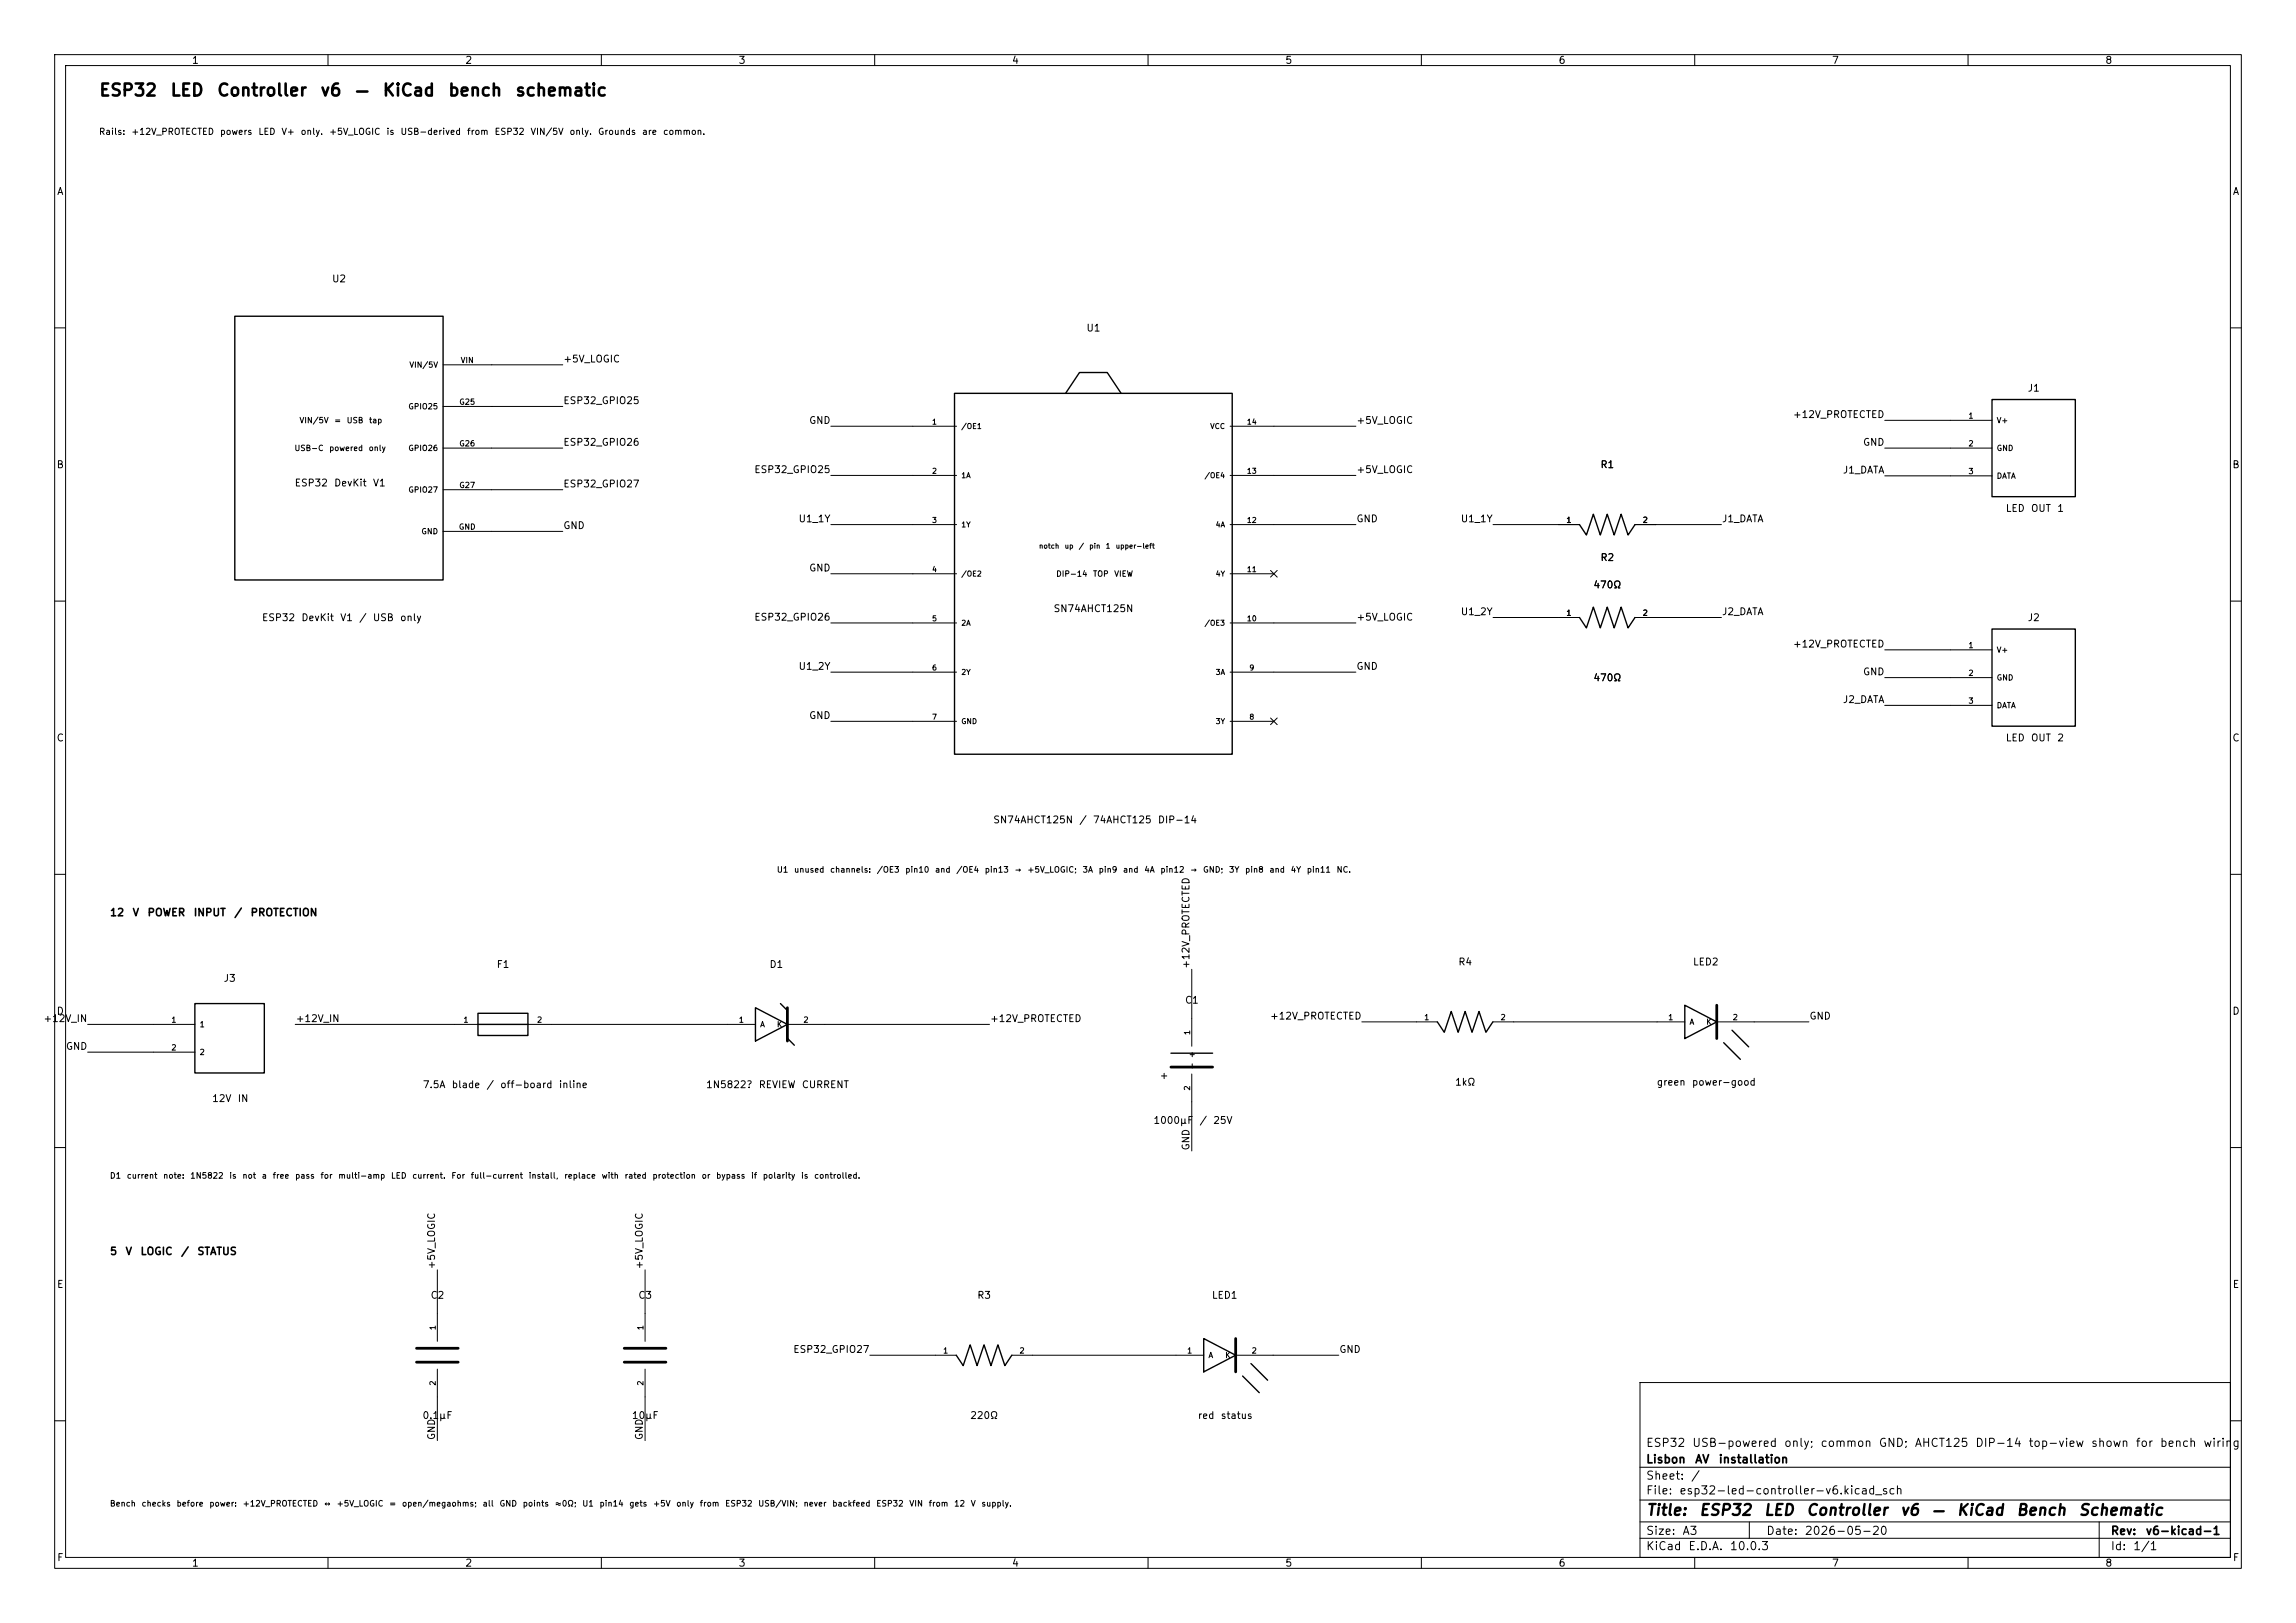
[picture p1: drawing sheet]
<svg xmlns="http://www.w3.org/2000/svg" width="420mm" height="297mm" viewBox="0 0 420 297" stroke-linecap="round" stroke-linejoin="round" font-family="sans-serif">
<defs><g id="words">
<g font-size="2.2">
<text x="18" y="18.1">ESP32</text>
<text x="31" y="18.1">LED</text>
<text x="39.6" y="18.1">Controller</text>
<text x="58.5" y="18.1">v6</text>
<text x="64.8" y="18.1">—</text>
<text x="69.9" y="18.1">KiCad</text>
<text x="81.8" y="18.1">bench</text>
<text x="94.1" y="18.1">schematic</text>
</g>
<g font-size="2">
<text x="301" y="277.8">Title:</text>
<text x="310.7" y="277.8">ESP32</text>
<text x="322.5" y="277.8">LED</text>
<text x="330.3" y="277.8">Controller</text>
<text x="347.4" y="277.8">v6</text>
<text x="353.2" y="277.8">—</text>
<text x="357.8" y="277.8">KiCad</text>
<text x="368.7" y="277.8">Bench</text>
<text x="380.1" y="277.8">Schematic</text>
</g>
<g font-size="1.5">
<text x="301" y="268.1">Lisbon</text>
<text x="301" y="265.1">ESP32</text>
<text x="309.4" y="265.1">USB-powered</text>
<text x="309.9" y="268.1">AV</text>
<text x="314.3" y="268.1">installation</text>
<text x="326.2" y="265.1">only;</text>
<text x="332.9" y="265.1">common</text>
<text x="343.5" y="265.1">GND;</text>
<text x="350.1" y="265.1">AHCT125</text>
<text x="361.2" y="265.1">DIP-14</text>
<text x="370.9" y="265.1">top-view</text>
<text x="382.4" y="265.1">shown</text>
<text x="390.5" y="265.1">for</text>
<text x="395" y="265.1">bench</text>
<text x="402.9" y="265.1">wiring</text>
<text x="301" y="273.8">File:</text>
<text x="301" y="271.1">Sheet:</text>
<text x="307.1" y="273.8">esp32-led-controller-v6.kicad_sch</text>
<text x="309.2" y="271.1">/</text>
<text x="301" y="281.2">Size:</text>
<text x="307.6" y="281.2">A3</text>
<text x="323" y="281.2">Date:</text>
<text x="330" y="281.2">2026-05-20</text>
<text x="386" y="281.2">Rev:</text>
<text x="392.4" y="281.2">v6-kicad-1</text>
<text x="301" y="284">KiCad</text>
<text x="308.7" y="284">E.D.A.</text>
<text x="316.3" y="284">10.0.3</text>
<text x="386" y="284">Id:</text>
<text x="390.1" y="284">1/1</text>
</g>
<g font-size="1.3">
<text x="35" y="12">1</text>
<text x="85" y="12">2</text>
<text x="135" y="12">3</text>
<text x="185" y="12">4</text>
<text x="235" y="12">5</text>
<text x="285" y="12">6</text>
<text x="335" y="12">7</text>
<text x="385" y="12">8</text>
<text x="10.3" y="36">A</text>
<text x="408.3" y="36">A</text>
<text x="60.6" y="52">U2</text>
<text x="198.6" y="61">U1</text>
<text x="102.9" y="66.6">+5V_LOGIC</text>
<text x="370.8" y="72">J1</text>
<text x="102.9" y="74.3">ESP32_GPIO25</text>
<text x="147.9" y="77.9">GND</text>
<text x="248" y="77.9">+5V_LOGIC</text>
<text x="327.9" y="76.8">+12V_PROTECTED</text>
<text x="102.9" y="81.9">ESP32_GPIO26</text>
<text x="340.7" y="81.9">GND</text>
<text x="10.3" y="86">B</text>
<text x="53.8" y="89.3">ESP32</text>
<text x="61" y="89.3">DevKit</text>
<text x="68.1" y="89.3">V1</text>
<text x="102.9" y="89.5">ESP32_GPIO27</text>
<text x="137.9" y="86.9">ESP32_GPIO25</text>
<text x="248" y="86.9">+5V_LOGIC</text>
<text x="292.7" y="86">R1</text>
<text x="337" y="87">J1_DATA</text>
<text x="408.2" y="86">B</text>
<text x="146" y="95.9">U1_1Y</text>
<text x="248" y="95.9">GND</text>
<text x="267.1" y="95.9">U1_1Y</text>
<text x="314.9" y="95.9">J1_DATA</text>
<text x="366.8" y="94">LED</text>
<text x="371.4" y="94">OUT</text>
<text x="376.2" y="94">1</text>
<text x="102.9" y="97.1">GND</text>
<text x="147.9" y="104.9">GND</text>
<text x="291.4" y="108">470Ω</text>
<text x="292.7" y="103">R2</text>
<text x="47.8" y="114">ESP32</text>
<text x="55" y="114">DevKit</text>
<text x="62.1" y="114">V1</text>
<text x="65.6" y="114">/</text>
<text x="68.1" y="114">USB</text>
<text x="73.1" y="114">only</text>
<text x="137.9" y="113.9">ESP32_GPIO26</text>
<text x="192.6" y="112.3">SN74AHCT125N</text>
<text x="248" y="113.9">+5V_LOGIC</text>
<text x="267.1" y="112.9">U1_2Y</text>
<text x="314.9" y="112.9">J2_DATA</text>
<text x="370.8" y="114">J2</text>
<text x="327.9" y="118.8">+12V_PROTECTED</text>
<text x="146" y="122.9">U1_2Y</text>
<text x="248" y="122.9">GND</text>
<text x="291.4" y="125">470Ω</text>
<text x="340.7" y="123.9">GND</text>
<text x="147.9" y="131.9">GND</text>
<text x="337" y="129">J2_DATA</text>
<text x="10.3" y="136">C</text>
<text x="366.8" y="136">LED</text>
<text x="371.4" y="136">OUT</text>
<text x="376.2" y="136">2</text>
<text x="408.2" y="136">C</text>
<text x="181.6" y="151">SN74AHCT125N</text>
<text x="197.3" y="151">/</text>
<text x="199.8" y="151">74AHCT125</text>
<text x="211.7" y="151">DIP-14</text>
<text x="20" y="168">12</text>
<text x="24.1" y="168">V</text>
<text x="26.9" y="168">POWER</text>
<text x="35.3" y="168">INPUT</text>
<text x="42.7" y="168">/</text>
<text x="45.7" y="168">PROTECTION</text>
<text x="40.8" y="180">J3</text>
<text x="90.7" y="177.4">F1</text>
<text x="140.7" y="177.4">D1</text>
<text x="217.9" y="177.4" transform="rotate(-90 217.9 177.4)">+12V_PROTECTED</text>
<text x="266.7" y="177">R4</text>
<text x="309.6" y="177">LED2</text>
<text x="10.3" y="186">D</text>
<text x="216.7" y="184">C1</text>
<text x="408.2" y="186">D</text>
<text x="7.8" y="187.3">+12V_IN</text>
<text x="54" y="187.3">+12V_IN</text>
<text x="181" y="187.3">+12V_PROTECTED</text>
<text x="232.2" y="186.9">+12V_PROTECTED</text>
<text x="330.9" y="186.9">GND</text>
<text x="12" y="192.4">GND</text>
<text x="212" y="197.8">+</text>
<text x="38.7" y="202">12V</text>
<text x="43.4" y="202">IN</text>
<text x="77.2" y="199.4">7.5A</text>
<text x="82.5" y="199.4">blade</text>
<text x="88.9" y="199.4">/</text>
<text x="91.4" y="199.4">off-board</text>
<text x="102.1" y="199.4">inline</text>
<text x="129" y="199.4">1N5822?</text>
<text x="138.7" y="199.4">REVIEW</text>
<text x="146.6" y="199.4">CURRENT</text>
<text x="266.1" y="199">1kΩ</text>
<text x="302.9" y="199">green</text>
<text x="309.4" y="199">power-good</text>
<text x="210.9" y="206">1000µF</text>
<text x="219.3" y="206">/</text>
<text x="221.8" y="206">25V</text>
<text x="217.9" y="210.6" transform="rotate(-90 217.9 210.6)">GND</text>
<text x="20" y="230">5</text>
<text x="22.9" y="230">V</text>
<text x="25.6" y="230">LOGIC</text>
<text x="33" y="230">/</text>
<text x="36" y="230">STATUS</text>
<text x="79.9" y="232.4" transform="rotate(-90 79.9 232.4)">+5V_LOGIC</text>
<text x="117.9" y="232.4" transform="rotate(-90 117.9 232.4)">+5V_LOGIC</text>
<text x="10.3" y="236">E</text>
<text x="78.7" y="238">C2</text>
<text x="116.7" y="238">C3</text>
<text x="178.7" y="238">R3</text>
<text x="221.6" y="238">LED1</text>
<text x="408.3" y="236">E</text>
<text x="145" y="247.9">ESP32_GPIO27</text>
<text x="244.9" y="247.9">GND</text>
<text x="77.2" y="260">0.1µF</text>
<text x="79.9" y="263.6" transform="rotate(-90 79.9 263.6)">GND</text>
<text x="115.5" y="260">10µF</text>
<text x="117.9" y="263.6" transform="rotate(-90 117.9 263.6)">GND</text>
<text x="177.4" y="260">220Ω</text>
<text x="219" y="260">red</text>
<text x="223.2" y="260">status</text>
<text x="10.3" y="286">F</text>
<text x="35" y="287">1</text>
<text x="85" y="287">2</text>
<text x="135" y="287">3</text>
<text x="185" y="287">4</text>
<text x="235" y="287">5</text>
<text x="285" y="287">6</text>
<text x="335" y="287">7</text>
<text x="385" y="287">8</text>
<text x="408.3" y="286">F</text>
</g>
<g font-size="1.2">
<text x="18" y="25">Rails:</text>
<text x="23.9" y="25">+12V_PROTECTED</text>
<text x="40.1" y="25">powers</text>
<text x="47.2" y="25">LED</text>
<text x="51.4" y="25">V+</text>
<text x="54.9" y="25">only.</text>
<text x="60.1" y="25">+5V_LOGIC</text>
<text x="70.6" y="25">is</text>
<text x="73.2" y="25">USB-derived</text>
<text x="85.3" y="25">from</text>
<text x="90.4" y="25">ESP32</text>
<text x="96.9" y="25">VIN/5V</text>
<text x="104.1" y="25">only.</text>
<text x="109.3" y="25">Grounds</text>
<text x="117.3" y="25">are</text>
<text x="121.2" y="25">common.</text>
</g>
<g font-size="1.1">
<text x="142" y="159.9">U1</text>
<text x="145.1" y="159.9">unused</text>
<text x="151.7" y="159.9">channels:</text>
<text x="160.3" y="159.9">/OE3</text>
<text x="165.5" y="159.9">pin10</text>
<text x="170.9" y="159.9">and</text>
<text x="174.8" y="159.9">/OE4</text>
<text x="180" y="159.9">pin13</text>
<text x="185.5" y="159.9">→</text>
<text x="187.8" y="159.9">+5V_LOGIC;</text>
<text x="197.9" y="159.9">3A</text>
<text x="200.9" y="159.9">pin9</text>
<text x="205.3" y="159.9">and</text>
<text x="209.2" y="159.9">4A</text>
<text x="212.2" y="159.9">pin12</text>
<text x="217.6" y="159.9">→</text>
<text x="220" y="159.9">GND;</text>
<text x="224.7" y="159.9">3Y</text>
<text x="227.6" y="159.9">pin8</text>
<text x="232.1" y="159.9">and</text>
<text x="236" y="159.9">4Y</text>
<text x="238.9" y="159.9">pin11</text>
<text x="244.4" y="159.9">NC.</text>
<text x="20" y="215.9">D1</text>
<text x="23.1" y="215.9">current</text>
<text x="29.7" y="215.9">note:</text>
<text x="34.7" y="215.9">1N5822</text>
<text x="41.8" y="215.9">is</text>
<text x="44.2" y="215.9">not</text>
<text x="47.8" y="215.9">a</text>
<text x="49.8" y="215.9">free</text>
<text x="53.9" y="215.9">pass</text>
<text x="58.5" y="215.9">for</text>
<text x="61.8" y="215.9">multi-amp</text>
<text x="71.4" y="215.9">LED</text>
<text x="75.3" y="215.9">current.</text>
<text x="82.5" y="215.9">For</text>
<text x="86" y="215.9">full-current</text>
<text x="96.6" y="215.9">install,</text>
<text x="103.1" y="215.9">replace</text>
<text x="110" y="215.9">with</text>
<text x="114.1" y="215.9">rated</text>
<text x="119.2" y="215.9">protection</text>
<text x="128.2" y="215.9">or</text>
<text x="130.9" y="215.9">bypass</text>
<text x="137.3" y="215.9">if</text>
<text x="139.4" y="215.9">polarity</text>
<text x="146.4" y="215.9">is</text>
<text x="148.8" y="215.9">controlled.</text>
<text x="20" y="275.9">Bench</text>
<text x="25.8" y="275.9">checks</text>
<text x="32.2" y="275.9">before</text>
<text x="38.2" y="275.9">power:</text>
<text x="44.3" y="275.9">+12V_PROTECTED</text>
<text x="59.1" y="275.9">↔</text>
<text x="61.5" y="275.9">+5V_LOGIC</text>
<text x="71.1" y="275.9">=</text>
<text x="73.4" y="275.9">open/megaohms;</text>
<text x="88.2" y="275.9">all</text>
<text x="91.3" y="275.9">GND</text>
<text x="95.5" y="275.9">points</text>
<text x="101.4" y="275.9">≈0Ω;</text>
<text x="106.4" y="275.9">U1</text>
<text x="109.6" y="275.9">pin14</text>
<text x="115" y="275.9">gets</text>
<text x="119.4" y="275.9">+5V</text>
<text x="123.6" y="275.9">only</text>
<text x="127.9" y="275.9">from</text>
<text x="132.5" y="275.9">ESP32</text>
<text x="138.6" y="275.9">USB/VIN;</text>
<text x="146.9" y="275.9">never</text>
<text x="152.1" y="275.9">backfeed</text>
<text x="160.2" y="275.9">ESP32</text>
<text x="166.2" y="275.9">VIN</text>
<text x="169.8" y="275.9">from</text>
<text x="174.4" y="275.9">12</text>
<text x="177.5" y="275.9">V</text>
<text x="179.4" y="275.9">supply.</text>
</g>
<g font-size="1">
<text x="74.8" y="67.5">VIN/5V</text>
<text x="84.2" y="66.7">VIN</text>
<text x="54.7" y="77.7">VIN/5V</text>
<text x="61" y="77.7">=</text>
<text x="63.3" y="77.7">USB</text>
<text x="67.4" y="77.7">tap</text>
<text x="74.6" y="75.1">GPIO25</text>
<text x="83.9" y="74.3">G25</text>
<text x="170.4" y="77.9">1</text>
<text x="228" y="77.9">14</text>
<text x="360" y="76.8">1</text>
<text x="365.1" y="77.7">V+</text>
<text x="53.8" y="82.8">USB-C</text>
<text x="60.1" y="82.8">powered</text>
<text x="67.3" y="82.8">only</text>
<text x="74.6" y="82.8">GPIO26</text>
<text x="83.9" y="81.9">G26</text>
<text x="175.7" y="78.7">/OE1</text>
<text x="221.3" y="78.7">VCC</text>
<text x="360" y="81.9">2</text>
<text x="365.1" y="82.8">GND</text>
<text x="83.9" y="89.5">G27</text>
<text x="170.4" y="86.9">2</text>
<text x="175.7" y="87.7">1A</text>
<text x="220.2" y="87.7">/OE4</text>
<text x="228" y="86.9">13</text>
<text x="360" y="87">3</text>
<text x="365.1" y="87.8">DATA</text>
<text x="74.6" y="90.4">GPIO27</text>
<text x="170.4" y="95.9">3</text>
<text x="228" y="95.9">12</text>
<text x="286.4" y="95.9">1</text>
<text x="300.4" y="95.9">2</text>
<text x="77" y="98">GND</text>
<text x="83.8" y="97.2">GND</text>
<text x="175.7" y="96.7">1Y</text>
<text x="222.3" y="96.7">4A</text>
<text x="170.4" y="104.9">4</text>
<text x="175.7" y="105.7">/OE2</text>
<text x="193.1" y="105.8">DIP-14</text>
<text x="199.8" y="105.8">TOP</text>
<text x="203.7" y="105.8">VIEW</text>
<text x="222.3" y="105.7">4Y</text>
<text x="228" y="104.9">11</text>
<text x="170.4" y="113.9">5</text>
<text x="228" y="113.9">10</text>
<text x="286.4" y="112.9">1</text>
<text x="300.4" y="112.9">2</text>
<text x="175.7" y="114.7">2A</text>
<text x="220.2" y="114.7">/OE3</text>
<text x="360" y="118.8">1</text>
<text x="365.1" y="119.7">V+</text>
<text x="170.4" y="122.9">6</text>
<text x="175.7" y="123.7">2Y</text>
<text x="222.3" y="123.7">3A</text>
<text x="228.4" y="122.9">9</text>
<text x="360" y="123.9">2</text>
<text x="365.1" y="124.8">GND</text>
<text x="170.4" y="131.9">7</text>
<text x="228.4" y="131.9">8</text>
<text x="360" y="129">3</text>
<text x="365.1" y="129.8">DATA</text>
<text x="175.7" y="132.7">GND</text>
<text x="222.3" y="132.7">3Y</text>
<text x="31.2" y="187.4">1</text>
<text x="36.4" y="188.2">1</text>
<text x="84.7" y="187.4">1</text>
<text x="98.1" y="187.4">2</text>
<text x="135" y="187.4">1</text>
<text x="139" y="188.2">A</text>
<text x="142" y="188.2">K</text>
<text x="146.9" y="187.4">2</text>
<text x="217.9" y="189.5" transform="rotate(-90 217.9 189.5)">1</text>
<text x="260.4" y="186.9">1</text>
<text x="274.4" y="186.9">2</text>
<text x="305" y="186.9">1</text>
<text x="309" y="187.8">A</text>
<text x="312" y="187.8">K</text>
<text x="316.9" y="186.9">2</text>
<text x="31.2" y="192.5">2</text>
<text x="36.4" y="193.3">2</text>
<text x="218.8" y="195.8" transform="rotate(-90 218.8 195.8)">- +</text>
<text x="217.9" y="199.7" transform="rotate(-90 217.9 199.7)">2</text>
<text x="79.9" y="243.5" transform="rotate(-90 79.9 243.5)">1</text>
<text x="117.9" y="243.5" transform="rotate(-90 117.9 243.5)">1</text>
<text x="172.4" y="247.9">1</text>
<text x="186.4" y="247.9">2</text>
<text x="217" y="247.9">1</text>
<text x="221" y="248.8">A</text>
<text x="224" y="248.8">K</text>
<text x="228.9" y="247.9">2</text>
<text x="79.9" y="253.7" transform="rotate(-90 79.9 253.7)">2</text>
<text x="117.9" y="253.7" transform="rotate(-90 117.9 253.7)">2</text>
</g>
<g font-size=".9">
<text x="190" y="100.6">notch</text>
<text x="194.7" y="100.6">up</text>
<text x="197.2" y="100.6">/</text>
<text x="199.2" y="100.6">pin</text>
<text x="202.2" y="100.6">1</text>
<text x="204" y="100.6">upper-left</text>
</g>
</g></defs>
<g fill="none" stroke="#000" stroke-width=".18">
<path d="M10 10h400v277h-400zM12 12h396v273h-396zM60 10v2M110 10v2M160 10v2M210 10v2M260 10v2M310 10v2M360 10v2M10 60h2M81 74.4h21.9M81 66.8h21.9"/>
<path d="M152 78h23M225 78h23M344.8 76.9h19.6M408 60h2M81 82h21.9M81 89.6h21.9M81 97.2h21.9M152 96h23M152 87h23M225 96h23M225 87h23M273.1 96h15.8"/>
<path d="M299.1 96h15.8M344.8 82h19.6M344.8 87.1h19.6M10 110h2M152 105h23M152 114h23M225 105h8M225 114h23M232.4 104.4l1.2 1.2M233.6 104.4l-1.2 1.2M273.1 113h15.8M299.1 113h15.8"/>
<path d="M344.8 118.9h19.6M408 110h2M152 123h23M152 132h23M225 123h23M225 132h8M232.4 131.4l1.2 1.2M233.6 131.4l-1.2 1.2M344.8 124h19.6M344.8 129.1h19.6M10 160h2M408 160h2"/>
<path d="M218 177.4v14.1M16 187.5h19.6M16 192.5h19.6M54 187.5h33.4M96.6 187.5h41.6M144 187.5h37M218 196.5v14.1M249.1 187h13.8M273.1 187h35.1M314 187h16.9M10 210h2M408 210h2"/>
<path d="M80 232.4v13.1M118 232.4v13.1M80 250.5v13.1M118 250.5v13.1M159.1 248h15.8M185.1 248h35.1M226 248h18.9M300 253h108v32h-108zM10 260h2M300 278.5h108M300 274.5h108M300 268.5h108"/>
<path d="M320 278.5v3M384 278.5v6.5M408 260h2M60 285v2M110 285v2M160 285v2M210 285v2M260 285v2M300 281.5h108M310 285v2M360 285v2"/>
</g>
<path d="M144 184.4v6.1M214.2 195.3h7.6M314 184v6M76.2 246.7h7.6M76.2 249.3h7.6M114.2 246.7h7.6M114.2 249.3h7.6M226 245v6" fill="none" stroke="#000" stroke-width=".51"/>
<g fill="none" stroke="#000" stroke-width=".25">
<path d="M42.9 57.9h38.1v48.2h-38.1zM174.6 72h50.8v66h-50.8zM194.9 72l2.6-3.8h5l2.6 3.8M364.4 73.1h15.2v17.8h-15.2zM288.9 96l1.3 1.9 1.3-3.8 1.2 3.8 1.3-3.8 1.3 3.8 1.2-3.8 1.3 3.8 1.3-1.9M288.9 113l1.3 1.9 1.3-3.8 1.2 3.8 1.3-3.8 1.3 3.8 1.2-3.8 1.3 3.8 1.3-1.9M364.4 115.1h15.2v17.8h-15.2zM35.6 183.6h12.7v12.7h-12.7zM87.4 187.5h9.2M87.4 185.4h9.2v4.1h-9.2zM138.2 184.4l5.8 3.1-5.8 3zM142.8 183.6l1.2 1.3"/>
<path d="M144 190l1.3 1.3M214.2 192.7h7.6M262.9 187l1.3 1.9 1.3-3.8 1.2 3.8 1.3-3.8 1.3 3.8 1.2-3.8 1.3 3.8 1.3-1.9M308.2 184l5.8 3-5.8 3zM315.3 190.8l3.1 3.1M316.8 188.5l3.1 3.1M174.9 248l1.3 1.9 1.3-3.8 1.2 3.8 1.3-3.8 1.3 3.8 1.2-3.8 1.3 3.8 1.3-1.9M220.2 245l5.8 3-5.8 3zM227.3 251.8l3 3.1M228.8 249.5l3.1 3.1"/>
</g>
<use href="#words"/>
</svg>
